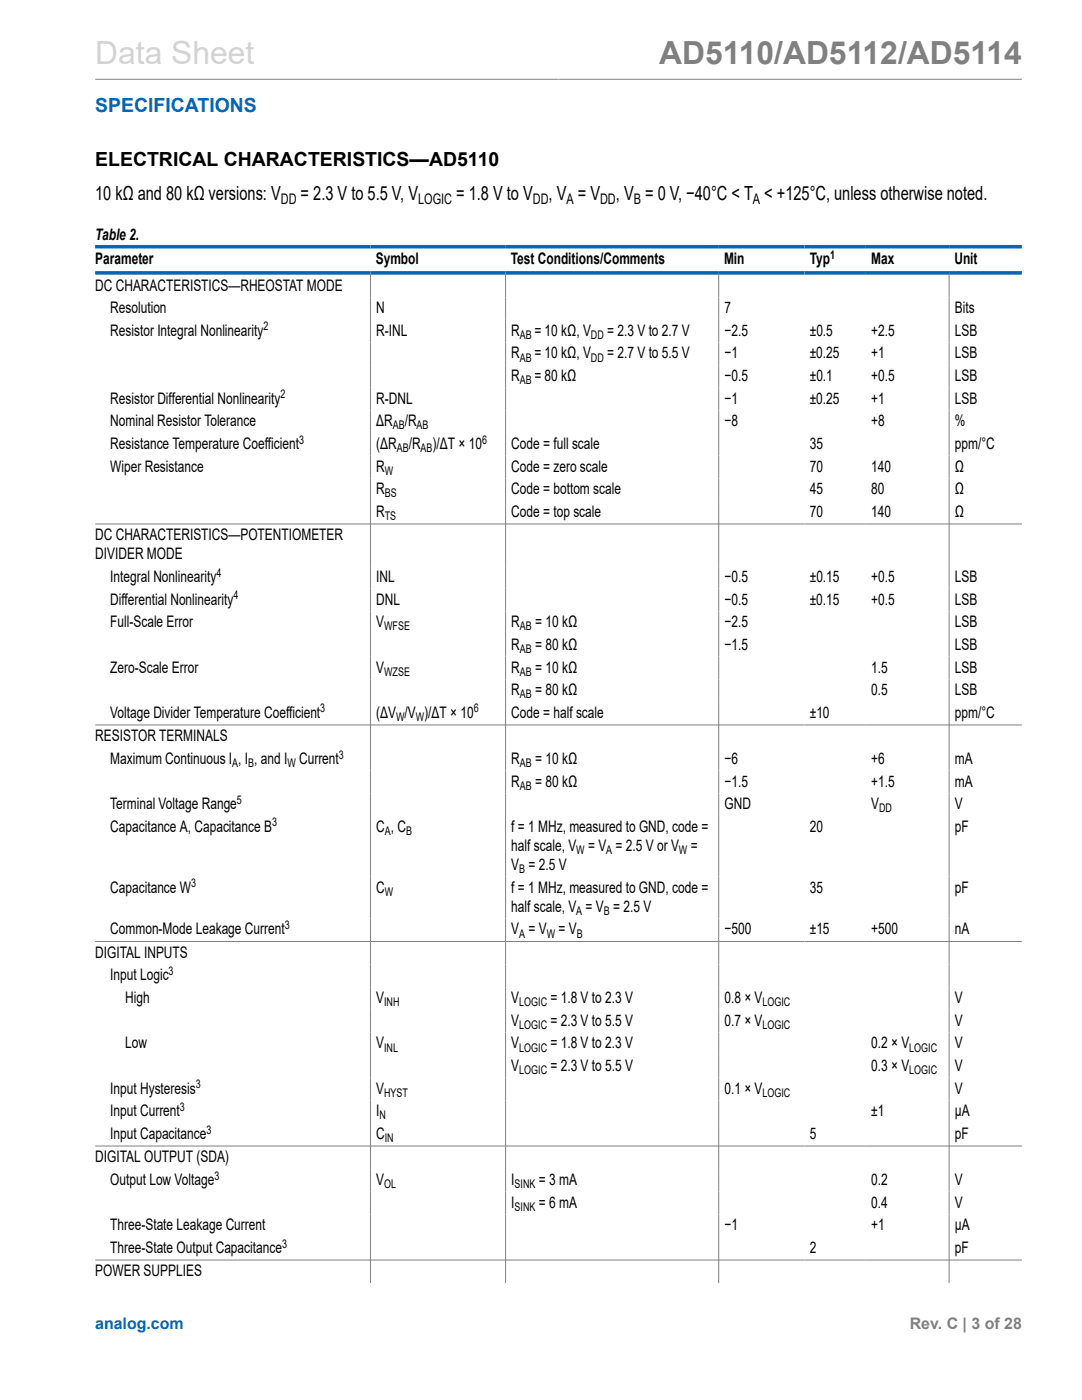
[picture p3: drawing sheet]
<svg xmlns="http://www.w3.org/2000/svg" width="216mm" height="279mm" viewBox="0 0 216 279" stroke-linecap="round" stroke-linejoin="round" font-family="sans-serif">
<defs><g id="words">
<text font-size="6.3" fill="#d3d3d3" x="19" y="12.7">Data Sheet</text>
<text font-size="6.3" fill="#808080" x="131.5" y="12.7">AD5110/AD5112/AD5114</text>
<text font-size="3.9" fill="#0067b8" x="19" y="22.3">SPECIFICATIONS</text>
<g font-size="3.9">
<text x="19" y="33.2">ELECTRICAL CHARACTERISTICS—AD5110</text>
<text x="19" y="40">10 kΩ and 80 kΩ versions: V</text>
<text x="60" y="40">= 2.3 V to 5.5 V, V</text>
<text x="91" y="40">= 1.8 V to V</text>
<text x="109.5" y="40">, V = V</text>
<text x="122.9" y="40">, V = 0 V, −40°C &lt; T &lt; +125°C, unless otherwise noted.</text>
</g>
<g font-size="3.2">
<text x="19" y="47.9">Table 2.</text>
<text x="19" y="52.8">Parameter</text>
<text x="75" y="52.8">Symbol</text>
<text x="101.9" y="52.8">Test Conditions/Comments</text>
<text x="144.5" y="52.8">Min</text>
<text x="161.6" y="52.8">Typ</text>
<text x="173.8" y="52.8">Max</text>
<text x="190.4" y="52.8">Unit</text>
<text x="19" y="58">DC CHARACTERISTICS—RHEOSTAT MODE</text>
<text x="22" y="62.5">Resolution</text>
<text x="75.1" y="62.5">N</text>
<text x="144.6" y="62.5">7</text>
<text x="190.5" y="62.5">Bits</text>
<text x="22" y="67">Resistor Integral Nonlinearity</text>
<text x="75.1" y="67">R-INL</text>
<text x="102" y="67">R</text>
<text x="102" y="71.5">R</text>
<text x="106.6" y="67">= 10 kΩ, V</text>
<text x="106.6" y="71.5">= 10 kΩ, V</text>
<text x="121.2" y="71.5">= 2.7 V to 5.5 V</text>
<text x="121.2" y="67">= 2.3 V to 2.7 V</text>
<text x="144.6" y="71.5">−1</text>
<text x="144.6" y="67">−2.5</text>
<text x="161.6" y="71.5">±0.25</text>
<text x="161.6" y="67">±0.5</text>
<text x="173.8" y="71.5">+1</text>
<text x="173.8" y="67">+2.5</text>
<text x="190.5" y="71.5">LSB</text>
<text x="190.5" y="67">LSB</text>
<text x="102" y="76">R</text>
<text x="106.6" y="76">= 80 kΩ</text>
<text x="144.6" y="76">−0.5</text>
<text x="161.6" y="76">±0.1</text>
<text x="173.8" y="76">+0.5</text>
<text x="190.5" y="76">LSB</text>
<text x="22" y="80.6">Resistor Differential Nonlinearity</text>
<text x="75.1" y="80.6">R-DNL</text>
<text x="144.6" y="80.6">−1</text>
<text x="161.6" y="80.6">±0.25</text>
<text x="173.8" y="80.6">+1</text>
<text x="190.5" y="80.6">LSB</text>
<text x="22" y="89.6">Resistance Temperature Coefficient</text>
<text x="22" y="85.1">Nominal Resistor Tolerance</text>
<text x="75.1" y="85.1">ΔR</text>
<text x="75.1" y="89.6">(ΔR</text>
<text x="80.8" y="85.1">/R</text>
<text x="81.6" y="89.6">/R</text>
<text x="86.3" y="89.6">)/ΔT × 10</text>
<text x="102" y="89.6">Code = full scale</text>
<text x="144.6" y="85.1">−8</text>
<text x="161.6" y="89.6">35</text>
<text x="173.8" y="85.1">+8</text>
<text x="190.5" y="85.1">%</text>
<text x="190.5" y="89.6">ppm/°C</text>
<text x="22" y="94.1">Wiper Resistance</text>
<text x="75.1" y="94.1">R</text>
<text x="102" y="94.1">Code = zero scale</text>
<text x="161.6" y="94.1">70</text>
<text x="173.8" y="94.1">140</text>
<text x="190.5" y="94.1">Ω</text>
<text x="75.1" y="98.6">R</text>
<text x="102" y="98.6">Code = bottom scale</text>
<text x="161.6" y="98.6">45</text>
<text x="173.8" y="98.6">80</text>
<text x="190.5" y="98.6">Ω</text>
<text x="19" y="107.8">DC CHARACTERISTICS—POTENTIOMETER</text>
<text x="75.1" y="103.1">R</text>
<text x="102" y="103.1">Code = top scale</text>
<text x="161.6" y="103.1">70</text>
<text x="173.8" y="103.1">140</text>
<text x="190.5" y="103.1">Ω</text>
<text x="19" y="111.6">DIVIDER MODE</text>
<text x="22" y="116.2">Integral Nonlinearity</text>
<text x="75.1" y="116.2">INL</text>
<text x="144.6" y="116.2">−0.5</text>
<text x="161.6" y="116.2">±0.15</text>
<text x="173.8" y="116.2">+0.5</text>
<text x="190.5" y="116.2">LSB</text>
<text x="22" y="125.2">Full-Scale Error</text>
<text x="22" y="120.7">Differential Nonlinearity</text>
<text x="75.1" y="120.7">DNL</text>
<text x="75.1" y="125.2">V</text>
<text x="102" y="125.2">R</text>
<text x="106.8" y="125.2">= 10 kΩ</text>
<text x="144.6" y="120.7">−0.5</text>
<text x="144.6" y="125.2">−2.5</text>
<text x="161.6" y="120.7">±0.15</text>
<text x="173.8" y="120.7">+0.5</text>
<text x="190.5" y="120.7">LSB</text>
<text x="190.5" y="125.2">LSB</text>
<text x="102" y="129.7">R</text>
<text x="106.8" y="129.7">= 80 kΩ</text>
<text x="144.6" y="129.7">−1.5</text>
<text x="190.5" y="129.7">LSB</text>
<text x="22" y="134.2">Zero-Scale Error</text>
<text x="75.1" y="134.2">V</text>
<text x="102" y="134.2">R</text>
<text x="106.8" y="134.2">= 10 kΩ</text>
<text x="173.8" y="134.2">1.5</text>
<text x="190.5" y="134.2">LSB</text>
<text x="22" y="143.2">Voltage Divider Temperature Coefficient</text>
<text x="75.1" y="143.2">(ΔV /V )/ΔT × 10</text>
<text x="102" y="138.7">R</text>
<text x="102" y="143.2">Code = half scale</text>
<text x="106.8" y="138.7">= 80 kΩ</text>
<text x="161.6" y="143.2">±10</text>
<text x="173.8" y="138.7">0.5</text>
<text x="190.5" y="138.7">LSB</text>
<text x="190.5" y="143.2">ppm/°C</text>
<text x="19" y="147.9">RESISTOR TERMINALS</text>
<text x="22" y="152.5">Maximum Continuous I , I , and I</text>
<text x="59.7" y="152.5">Current</text>
<text x="102" y="152.5">R</text>
<text x="106.8" y="152.5">= 10 kΩ</text>
<text x="144.6" y="152.5">−6</text>
<text x="173.8" y="152.5">+6</text>
<text x="190.5" y="152.5">mA</text>
<text x="22" y="161.5">Terminal Voltage Range</text>
<text x="102" y="157">R</text>
<text x="106.8" y="157">= 80 kΩ</text>
<text x="144.6" y="157">−1.5</text>
<text x="144.6" y="161.5">GND</text>
<text x="173.8" y="157">+1.5</text>
<text x="173.8" y="161.5">V</text>
<text x="190.5" y="157">mA</text>
<text x="190.5" y="161.5">V</text>
<text x="22" y="166">Capacitance A, Capacitance B</text>
<text x="75.1" y="166">C , C</text>
<text x="102" y="166">f = 1 MHz, measured to GND, code =</text>
<text x="161.6" y="166">20</text>
<text x="190.5" y="166">pF</text>
<text x="102" y="173.6">V = 2.5 V</text>
<text x="102" y="169.8">half scale, V</text>
<text x="117.3" y="169.8">= V = 2.5 V or V</text>
<text x="137.8" y="169.8">=</text>
<text x="22" y="178.1">Capacitance W</text>
<text x="75.1" y="178.1">C</text>
<text x="102" y="178.1">f = 1 MHz, measured to GND, code =</text>
<text x="161.6" y="178.1">35</text>
<text x="190.5" y="178.1">pF</text>
<text x="102" y="181.9">half scale, V = V = 2.5 V</text>
<text x="19" y="191.2">DIGITAL INPUTS</text>
<text x="22" y="186.5">Common-Mode Leakage Current</text>
<text x="102" y="186.5">V = V</text>
<text x="111.5" y="186.5">= V</text>
<text x="144.6" y="186.5">−500</text>
<text x="161.6" y="186.5">±15</text>
<text x="173.8" y="186.5">+500</text>
<text x="190.5" y="186.5">nA</text>
<text x="22" y="195.7">Input Logic</text>
<text x="25" y="200.2">High</text>
<text x="75.1" y="200.2">V</text>
<text x="102" y="200.2">V</text>
<text x="109.8" y="200.2">= 1.8 V to 2.3 V</text>
<text x="144.6" y="200.2">0.8 × V</text>
<text x="190.5" y="200.2">V</text>
<text x="25" y="209.2">Low</text>
<text x="75.1" y="209.2">V</text>
<text x="102" y="209.2">V</text>
<text x="102" y="204.7">V</text>
<text x="109.8" y="204.7">= 2.3 V to 5.5 V</text>
<text x="109.8" y="209.2">= 1.8 V to 2.3 V</text>
<text x="144.6" y="204.7">0.7 × V</text>
<text x="173.8" y="209.2">0.2 × V</text>
<text x="190.5" y="209.2">V</text>
<text x="190.5" y="204.7">V</text>
<text x="102" y="213.7">V</text>
<text x="109.8" y="213.7">= 2.3 V to 5.5 V</text>
<text x="173.8" y="213.7">0.3 × V</text>
<text x="190.5" y="213.7">V</text>
<text x="22" y="218.3">Input Hysteresis</text>
<text x="75.1" y="218.3">V</text>
<text x="144.6" y="218.3">0.1 × V</text>
<text x="190.5" y="218.3">V</text>
<text x="22" y="222.8">Input Current</text>
<text x="22" y="227.3">Input Capacitance</text>
<text x="75.1" y="222.8">I</text>
<text x="75.1" y="227.3">C</text>
<text x="161.6" y="227.3">5</text>
<text x="173.8" y="222.8">±1</text>
<text x="190.5" y="227.3">pF</text>
<text x="190.5" y="222.8">µA</text>
<text x="19" y="232">DIGITAL OUTPUT (SDA)</text>
<text x="22" y="236.5">Output Low Voltage</text>
<text x="75.1" y="236.5">V</text>
<text x="102" y="236.5">I</text>
<text x="107.5" y="236.5">= 3 mA</text>
<text x="173.8" y="236.5">0.2</text>
<text x="190.5" y="236.5">V</text>
<text x="22" y="245.5">Three-State Leakage Current</text>
<text x="102" y="241">I</text>
<text x="107.5" y="241">= 6 mA</text>
<text x="144.6" y="245.5">−1</text>
<text x="173.8" y="241">0.4</text>
<text x="173.8" y="245.5">+1</text>
<text x="190.5" y="241">V</text>
<text x="190.5" y="245.5">µA</text>
<text x="22" y="250">Three-State Output Capacitance</text>
<text x="161.6" y="250">2</text>
<text x="190.5" y="250">pF</text>
<text x="19" y="254.7">POWER SUPPLIES</text>
</g>
<text font-size="3.2" fill="#0067b8" x="19" y="265.3">analog.com</text>
<text font-size="3.2" fill="#808080" x="181.5" y="265.3">Rev. C | 3 of 28</text>
<g font-size="2.9">
<text x="56" y="40.8">DD</text>
<text x="83.4" y="40.8">LOGIC</text>
<text x="106.3" y="40.8">DD</text>
<text x="113" y="40.8">A</text>
<text x="119.7" y="40.8">DD</text>
<text x="126.5" y="40.8">B</text>
<text x="150.2" y="40.8">A</text>
</g>
<g font-size="2.4">
<text x="165.6" y="51.7">1</text>
<text x="52.6" y="66">2</text>
<text x="103.7" y="67.6">AB</text>
<text x="117.9" y="67.6">DD</text>
<text x="103.7" y="72.2">AB</text>
<text x="103.7" y="76.7">AB</text>
<text x="117.9" y="72.2">DD</text>
<text x="56" y="79.5">2</text>
<text x="59.7" y="88.5">3</text>
<text x="78.4" y="85.7">AB</text>
<text x="83.1" y="85.7">AB</text>
<text x="96.2" y="88.5">6</text>
<text x="76.8" y="94.7">W</text>
<text x="79.2" y="90.2">AB</text>
<text x="83.9" y="90.2">AB</text>
<text x="76.8" y="99.3">BS</text>
<text x="76.8" y="103.8">TS</text>
<text x="43.2" y="115.1">4</text>
<text x="46.6" y="119.6">4</text>
<text x="76.7" y="125.8">WFSE</text>
<text x="103.7" y="125.8">AB</text>
<text x="103.7" y="130.3">AB</text>
<text x="76.7" y="134.9">WZSE</text>
<text x="103.7" y="134.9">AB</text>
<text x="63.9" y="142.2">3</text>
<text x="79" y="143.9">W</text>
<text x="83" y="143.9">W</text>
<text x="94.5" y="142.2">6</text>
<text x="103.7" y="139.4">AB</text>
<text x="46.4" y="153.1">A</text>
<text x="49.5" y="153.1">B</text>
<text x="57.3" y="153.1">W</text>
<text x="67.6" y="151.4">3</text>
<text x="103.7" y="153.1">AB</text>
<text x="47.3" y="160.4">5</text>
<text x="103.7" y="157.6">AB</text>
<text x="54.3" y="164.9">3</text>
<text x="76.8" y="166.6">A</text>
<text x="81" y="166.6">B</text>
<text x="175.4" y="162.1">DD</text>
<text x="115" y="170.4">W</text>
<text x="121" y="170.4">A</text>
<text x="135.5" y="170.4">W</text>
<text x="38.1" y="177.1">3</text>
<text x="76.8" y="178.8">W</text>
<text x="103.6" y="174.3">B</text>
<text x="56.8" y="185.4">3</text>
<text x="115" y="182.6">A</text>
<text x="120.5" y="182.6">B</text>
<text x="103.6" y="187.1">A</text>
<text x="109.1" y="187.1">W</text>
<text x="115.1" y="187.1">B</text>
<text x="33.7" y="194.6">3</text>
<text x="76.7" y="200.8">INH</text>
<text x="103.6" y="200.8">LOGIC</text>
<text x="152.2" y="200.8">LOGIC</text>
<text x="76.7" y="209.9">INL</text>
<text x="103.6" y="205.3">LOGIC</text>
<text x="103.6" y="209.9">LOGIC</text>
<text x="152.2" y="205.3">LOGIC</text>
<text x="181.4" y="209.9">LOGIC</text>
<text x="103.6" y="214.4">LOGIC</text>
<text x="181.4" y="214.4">LOGIC</text>
<text x="35.9" y="221.7">3</text>
<text x="39.1" y="217.2">3</text>
<text x="76.7" y="218.9">HYST</text>
<text x="152.2" y="218.9">LOGIC</text>
<text x="41.2" y="226.2">3</text>
<text x="75.7" y="223.4">N</text>
<text x="76.8" y="227.9">IN</text>
<text x="42.8" y="235.4">3</text>
<text x="76.7" y="237.1">OL</text>
<text x="102.7" y="237.1">SINK</text>
<text x="102.7" y="241.6">SINK</text>
<text x="56.3" y="249">3</text>
</g>
</g></defs>
<path d="M19 15.8h184.9M73.9 54.8v201.3M100.9 54.8v201.3M143.4 54.8v201.3M189.4 54.8v201.3M19 104.6h184.9M19 144.7h184.9M19 187.9h184.9M19 228.7h184.9M19 251.5h184.9" fill="none" stroke="#808080" stroke-width=".2"/>
<path d="M19 49.2h184.9M19 54.5h184.9" fill="none" stroke="#0067b8" stroke-width=".71"/>
<use href="#words"/>
</svg>
